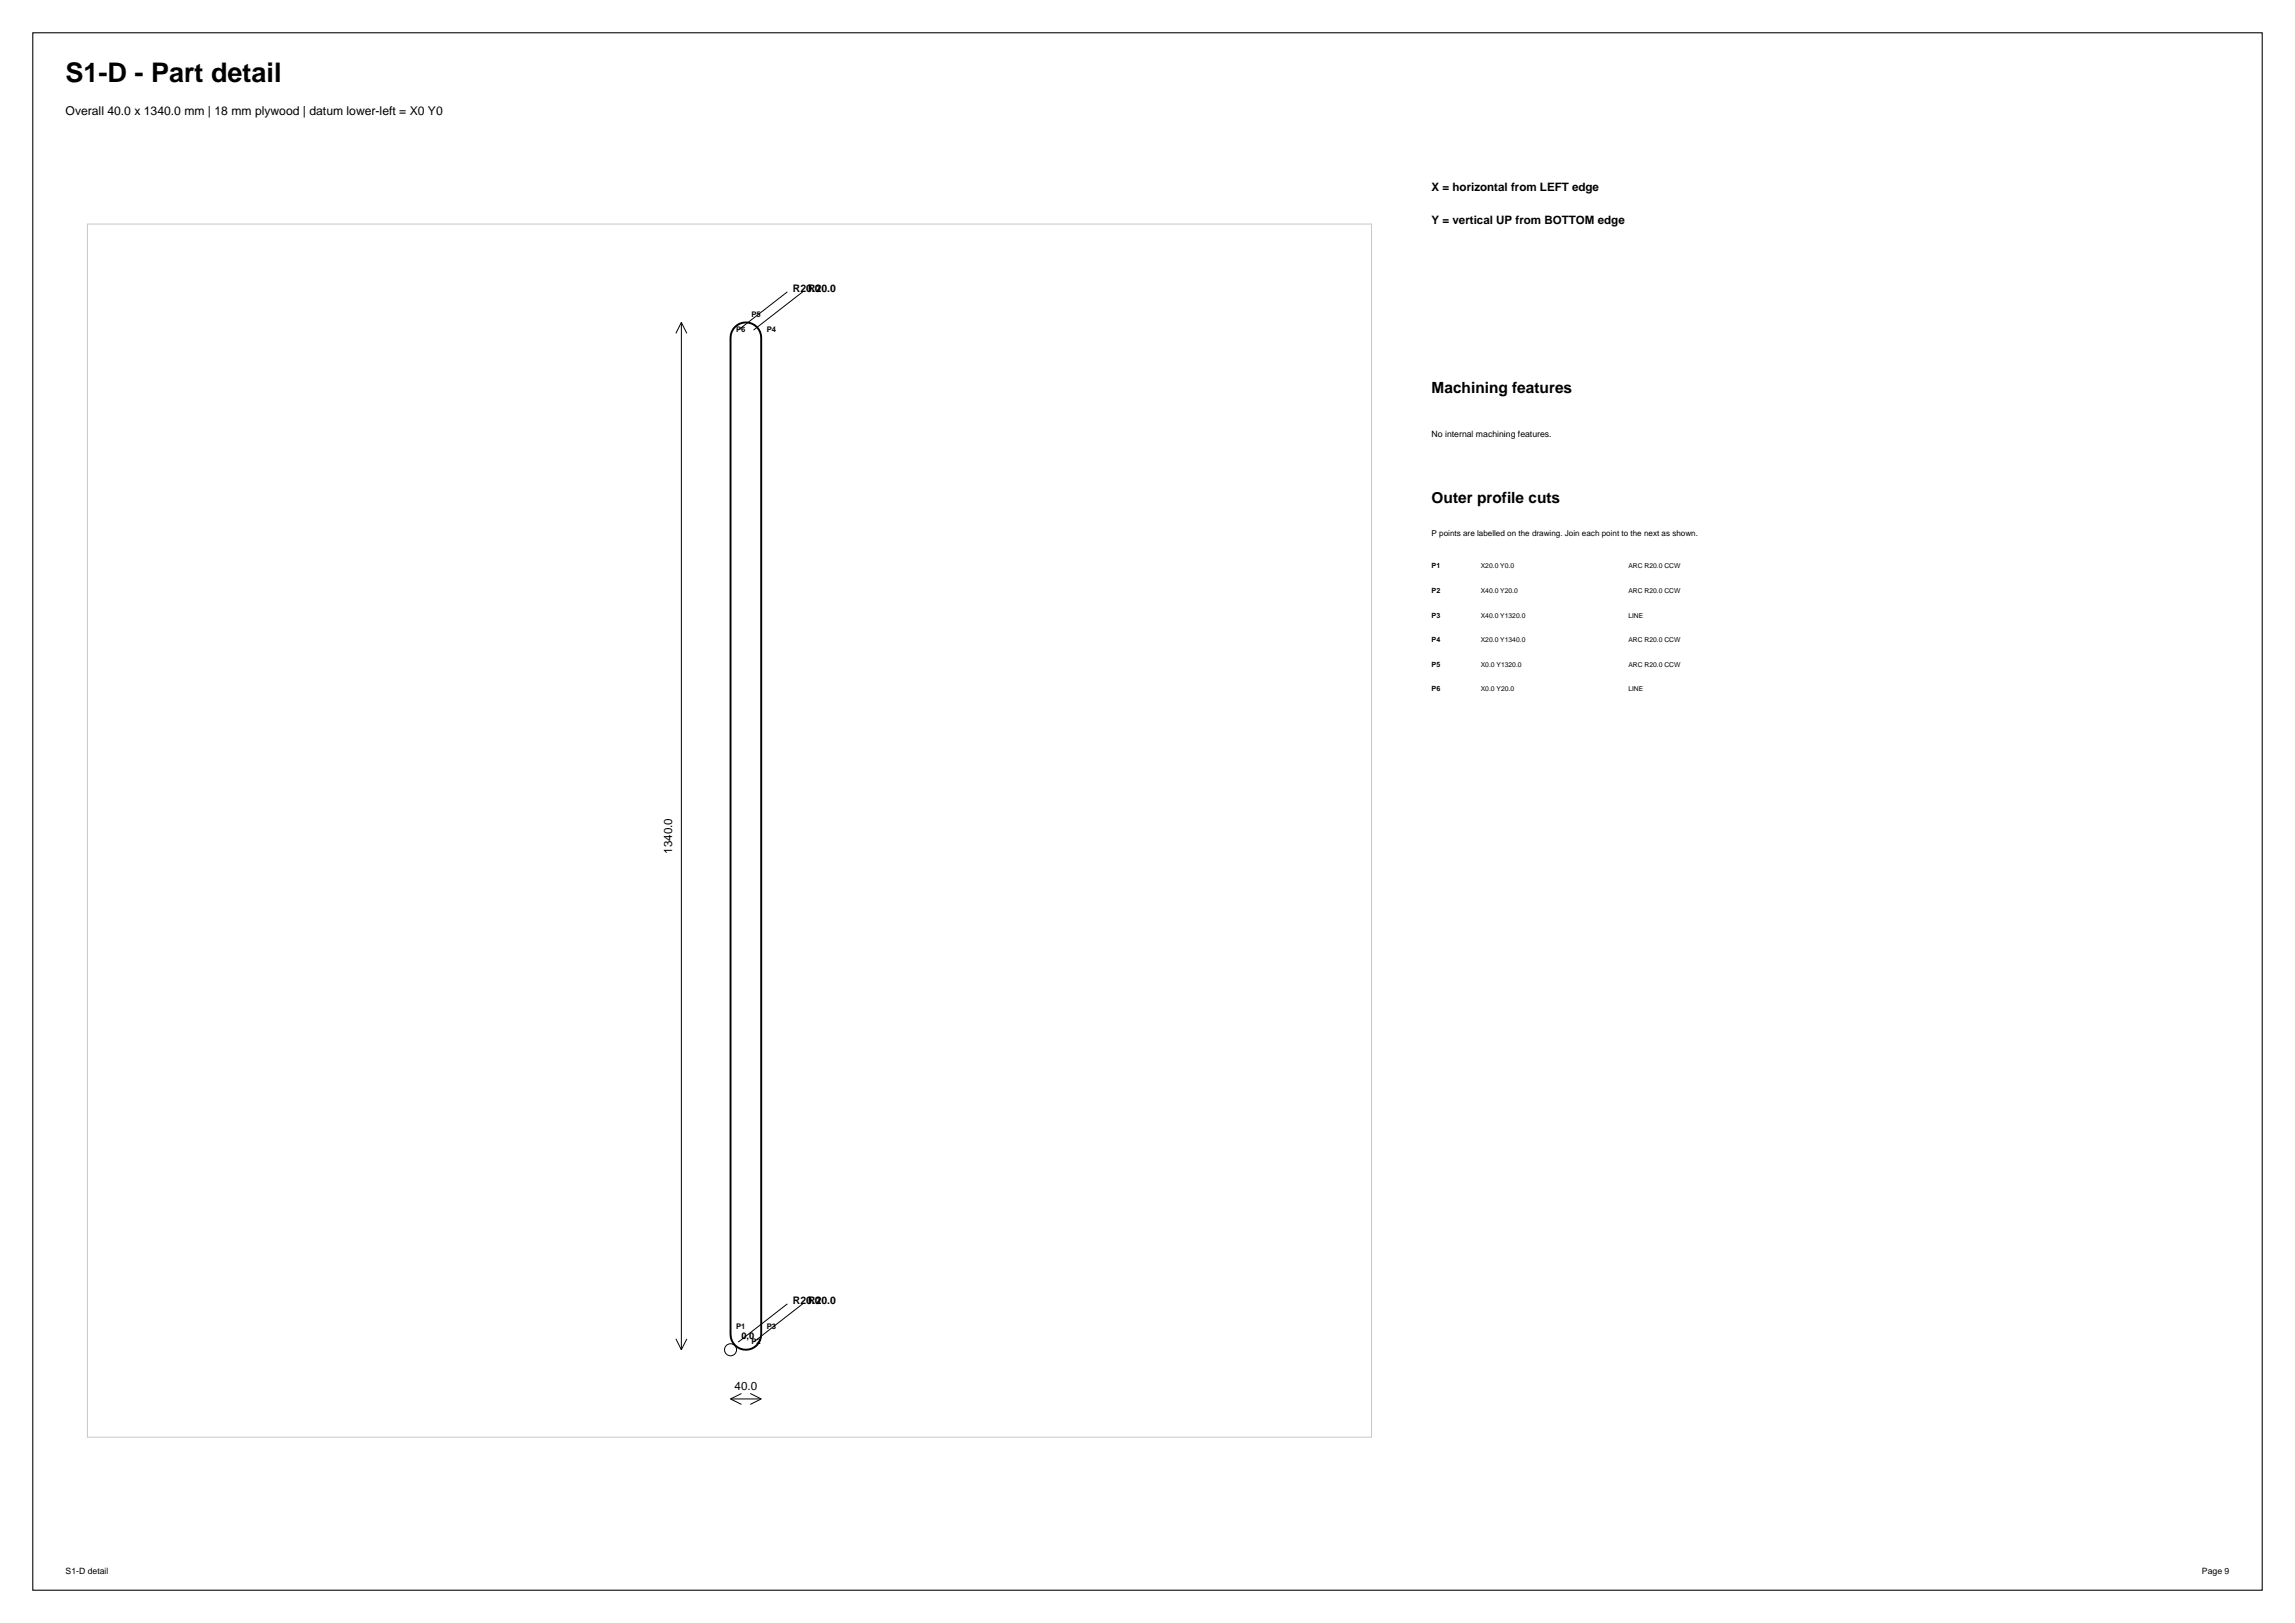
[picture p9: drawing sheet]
<svg xmlns="http://www.w3.org/2000/svg" width="420mm" height="297mm" viewBox="0 0 420 297" stroke-linecap="round" stroke-linejoin="round" font-family="sans-serif">
<defs><g id="words">
<text font-size="4.9" x="12" y="15">S1-D - Part detail</text>
<g font-size="2.8">
<text x="262" y="72">Machining features</text>
<text x="262" y="92">Outer profile cuts</text>
</g>
<text font-size="2.2" x="12" y="21">Overall 40.0 x 1340.0 mm | 18 mm plywood | datum lower-left = X0 Y0</text>
<g font-size="2.1">
<text x="262" y="35">X = horizontal from LEFT edge</text>
<text x="262" y="41">Y = vertical UP from BOTTOM edge</text>
<text x="123" y="156.2" transform="rotate(-90 123 156.2)">1340.0</text>
<text x="134.4" y="254.4">40.0</text>
</g>
<g font-size="1.9">
<text x="145.1" y="53.4">R20.0</text>
<text x="147.9" y="53.4">R20.0</text>
<text x="145.1" y="238.6">R20.0</text>
<text x="147.9" y="238.6">R20.0</text>
</g>
<text font-size="1.7" x="135.7" y="245">0,0</text>
<g font-size="1.6">
<text x="262" y="80">No internal machining features.</text>
<text x="12" y="288">S1-D detail</text>
<text x="403" y="288">Page 9</text>
</g>
<text font-size="1.5" x="262" y="98">P points are labelled on the drawing. Join each point to the next as shown.</text>
<g font-size="1.4">
<text x="137.5" y="58">P5</text>
<text x="134.7" y="60.8">P6</text>
<text x="140.3" y="60.8">P4</text>
<text x="134.7" y="243.2">P1</text>
<text x="140.3" y="243.2">P3</text>
<text x="137.5" y="246">P2</text>
</g>
<g font-size="1.3">
<text x="262" y="104">P1</text>
<text x="262" y="108.5">P2</text>
<text x="262" y="113">P3</text>
<text x="262" y="117.5">P4</text>
<text x="262" y="122">P5</text>
<text x="262" y="126.5">P6</text>
</g>
<g font-size="1.2">
<text x="271" y="104">X20.0 Y0.0</text>
<text x="298" y="104">ARC R20.0 CCW</text>
<text x="271" y="108.5">X40.0 Y20.0</text>
<text x="271" y="113">X40.0 Y1320.0</text>
<text x="298" y="108.5">ARC R20.0 CCW</text>
<text x="298" y="113">LINE</text>
<text x="271" y="117.5">X20.0 Y1340.0</text>
<text x="298" y="117.5">ARC R20.0 CCW</text>
<text x="271" y="122">X0.0 Y1320.0</text>
<text x="298" y="122">ARC R20.0 CCW</text>
<text x="271" y="126.5">X0.0 Y20.0</text>
<text x="298" y="126.5">LINE</text>
</g>
</g></defs>
<path d="M6 6h408v285h-408z" fill="none" stroke="#000" stroke-width=".19"/>
<path d="M16 41h235v222h-235z" fill="none" stroke="#c7c7c7" stroke-width=".18"/>
<path d="M134.5 59.8a2.81 2.81 0 0 1 3.1-.6 2.81 2.81 0 0 1 1.7 2.6v182.4a2.81 2.81 0 0 1-2.8 2.8 2.81 2.81 0 0 1-2.8-2.8v-182.4a2.8 2.8 0 0 1 .8-2z" fill="none" stroke="#000" stroke-width=".35"/>
<g fill="none" stroke="#000" stroke-width=".18">
<path d="M124.7 59v188M124.7 59l-1 2M124.7 59l1 2M144.1 53.4l-9 7M146.9 53.4l-9 7M144.1 238.6l-9 7M146.9 238.6l-9 7M123.7 245l1 2M125.7 245l-1 2M133.7 256h5.6M133.7 256l2 1M135.7 255l-2 1"/>
<path d="M137.3 255l2 1M139.3 256l-2 1"/>
<circle cx="133.7" cy="247" r="1.1"/>
</g>
<use href="#words"/>
</svg>
